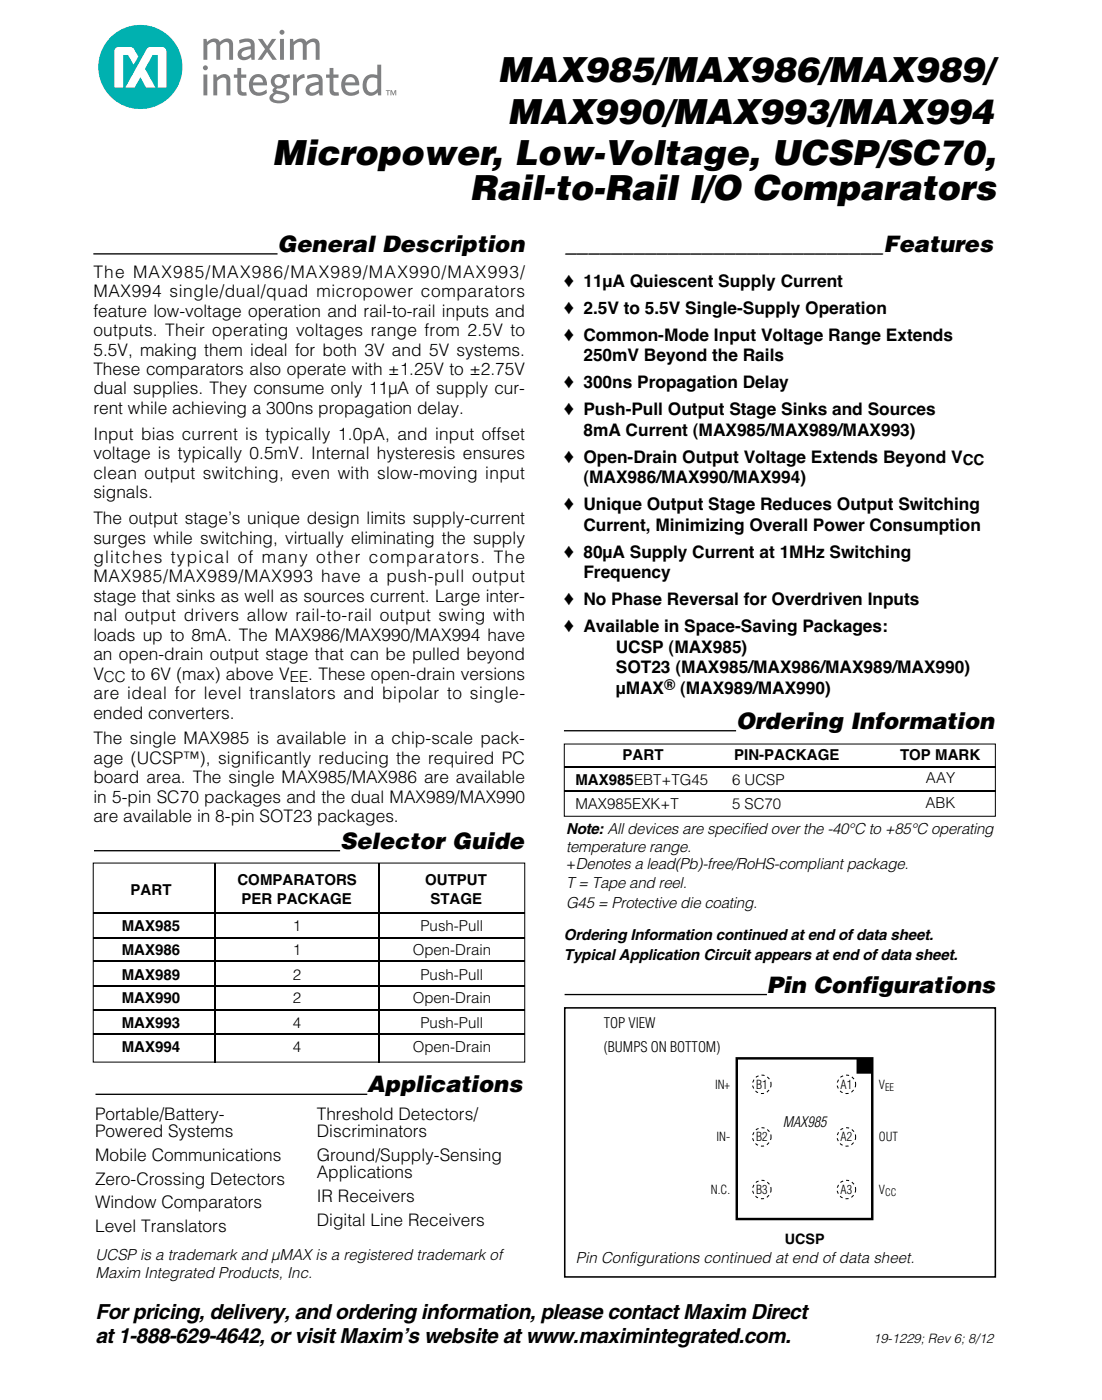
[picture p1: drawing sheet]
<svg xmlns="http://www.w3.org/2000/svg" width="216mm" height="274mm" viewBox="0 0 216 274" stroke-linecap="round" stroke-linejoin="round" font-family="sans-serif">
<defs><g id="words">
<g font-size="6.9">
<text x="97.6" y="16.2">MAX985/MAX986/MAX989/</text>
<text x="99.4" y="24.3">MAX990/MAX993/MAX994</text>
<text x="53.3" y="32.4">Micropower, Low-Voltage, UCSP/SC70,</text>
<text x="92.1" y="39.2">Rail-to-Rail I/O Comparators</text>
</g>
<g font-size="4.5">
<text x="54.4" y="49.3">General Description</text>
<text x="110.9" y="49.3">____________________________Features</text>
<text x="144.2" y="142.8">Ordering Information</text>
<text x="66.6" y="166.3">Selector Guide</text>
<text x="150.3" y="194.5">Pin Configurations</text>
<text x="72" y="214">Applications</text>
</g>
<g font-size="4.2">
<text x="18.7" y="258.5">For pricing, delivery, and ordering information, please contact Maxim Direct</text>
<text x="18.7" y="263.2">at 1-888-629-4642, or visit Maxim’s website at www.maximintegrated.com.</text>
</g>
<g font-size="3.4">
<text x="18.3" y="54.4">The MAX985/MAX986/MAX989/MAX990/MAX993/</text>
<text x="18.3" y="58.2">MAX994 single/dual/quad micropower comparators</text>
<text x="110.5" y="56.2">♦ 11µA Quiescent Supply Current</text>
<text x="18.3" y="62">feature low-voltage operation and rail-to-rail inputs and</text>
<text x="18.3" y="65.9">outputs. Their operating voltages range from 2.5V to</text>
<text x="110.5" y="61.5">♦ 2.5V to 5.5V Single-Supply Operation</text>
<text x="18.3" y="69.7">5.5V, making them ideal for both 3V and 5V systems.</text>
<text x="110.5" y="66.8">♦ Common-Mode Input Voltage Range Extends</text>
<text x="114.3" y="70.8">250mV Beyond the Rails</text>
<text x="18.3" y="73.5">These comparators also operate with ±1.25V to ±2.75V</text>
<text x="18.3" y="77.3">dual supplies. They consume only 11µA of supply cur-</text>
<text x="110.5" y="76.1">♦ 300ns Propagation Delay</text>
<text x="18.3" y="81.1">rent while achieving a 300ns propagation delay.</text>
<text x="110.5" y="81.4">♦ Push-Pull Output Stage Sinks and Sources</text>
<text x="18.3" y="86.2">Input bias current is typically 1.0pA, and input offset</text>
<text x="18.3" y="90">voltage is typically 0.5mV. Internal hysteresis ensures</text>
<text x="114.3" y="85.4">8mA Current (MAX985/MAX989/MAX993)</text>
<text x="18.3" y="93.8">clean output switching, even with slow-moving input</text>
<text x="110.5" y="90.7">♦ Open-Drain Output Voltage Extends Beyond V</text>
<text x="114.3" y="94.7">(MAX986/MAX990/MAX994)</text>
<text x="18.3" y="97.6">signals.</text>
<text x="110.5" y="100">♦ Unique Output Stage Reduces Output Switching</text>
<text x="18.3" y="102.7">The output stage’s unique design limits supply-current</text>
<text x="18.3" y="106.5">surges while switching, virtually eliminating the supply</text>
<text x="114.3" y="104">Current, Minimizing Overall Power Consumption</text>
<text x="18.3" y="110.3">glitches typical of many other comparators. The</text>
<text x="110.5" y="109.3">♦ 80µA Supply Current at 1MHz Switching</text>
<text x="114.3" y="113.3">Frequency</text>
<text x="18.3" y="114.1">MAX985/MAX989/MAX993 have a push-pull output</text>
<text x="18.3" y="117.9">stage that sinks as well as sources current. Large inter-</text>
<text x="110.5" y="118.6">♦ No Phase Reversal for Overdriven Inputs</text>
<text x="18.3" y="121.7">nal output drivers allow rail-to-rail output swing with</text>
<text x="18.3" y="125.5">loads up to 8mA. The MAX986/MAX990/MAX994 have</text>
<text x="110.5" y="123.9">♦ Available in Space-Saving Packages:</text>
<text x="18.3" y="129.4">an open-drain output stage that can be pulled beyond</text>
<text x="120.6" y="127.9">UCSP (MAX985)</text>
<text x="120.6" y="131.9">SOT23 (MAX985/MAX986/MAX989/MAX990)</text>
<text x="18.3" y="133.2">V</text>
<text x="18.3" y="137">are ideal for level translators and bipolar to single-</text>
<text x="25.7" y="133.2">to 6V (max) above V</text>
<text x="60.4" y="133.2">. These open-drain versions</text>
<text x="120.6" y="136">µMAX</text>
<text x="133.2" y="136">(MAX989/MAX990)</text>
<text x="18.3" y="140.8">ended converters.</text>
<text x="18.3" y="145.9">The single MAX985 is available in a chip-scale pack-</text>
<text x="18.3" y="149.7">age (UCSP™), significantly reducing the required PC</text>
<text x="18.3" y="153.5">board area. The single MAX985/MAX986 are available</text>
<text x="18.3" y="157.3">in 5-pin SC70 packages and the dual MAX989/MAX990</text>
<text x="18.3" y="161.1">are available in 8-pin SOT23 packages.</text>
<text x="18.6" y="219.4">Portable/Battery-</text>
<text x="62.1" y="219.4">Threshold Detectors/</text>
<text x="18.6" y="222.8">Powered Systems</text>
<text x="18.6" y="227.5">Mobile Communications</text>
<text x="62.1" y="222.8">Discriminators</text>
<text x="62.1" y="227.5">Ground/Supply-Sensing</text>
<text x="18.6" y="232.1">Zero-Crossing Detectors</text>
<text x="62.1" y="230.9">Applications</text>
<text x="18.6" y="236.8">Window Comparators</text>
<text x="62.1" y="235.5">IR Receivers</text>
<text x="18.6" y="241.4">Level Translators</text>
<text x="62.1" y="240.2">Digital Line Receivers</text>
</g>
<g font-size="3">
<text x="188.6" y="91">CC</text>
<text x="20.4" y="133.5">CC</text>
<text x="56.8" y="133.5">EE</text>
<text x="130.1" y="135.1">®</text>
<text x="110.9" y="163.4">Note: All devices are specified over the -40°C to +85°C operating</text>
<text x="110.9" y="167">temperature range.</text>
<text x="110.9" y="170.2">+Denotes a lead(Pb)-free/RoHS-compliant package.</text>
<text x="110.9" y="174.1">T = Tape and reel.</text>
<text x="110.9" y="178">G45 = Protective die coating.</text>
<text x="110.5" y="184.2">Ordering Information continued at end of data sheet.</text>
<text x="110.5" y="188.1">Typical Application Circuit appears at end of data sheet.</text>
<text x="18.7" y="250.4">Maxim Integrated Products, Inc.</text>
<text x="18.7" y="246.8">UCSP is a trademark and µMAX is a registered trademark of</text>
<text x="112.8" y="247.5">Pin Configurations continued at end of data sheet.</text>
</g>
<g font-size="2.9">
<text x="122" y="149">PART</text>
<text x="143.8" y="149">PIN-PACKAGE</text>
<text x="176.3" y="149">TOP MARK</text>
<text x="112.7" y="153.8">MAX985EBT+TG45</text>
<text x="143.4" y="153.8">6 UCSP</text>
<text x="181.4" y="153.5">AAY</text>
<text x="112.7" y="158.5">MAX985EXK+T</text>
<text x="143.4" y="158.5">5 SC70</text>
<text x="181.3" y="158.2">ABK</text>
<text x="46.5" y="173.5">COMPARATORS</text>
<text x="83.3" y="173.5">OUTPUT</text>
<text x="25.6" y="175.3">PART</text>
<text x="47.3" y="177.2">PER PACKAGE</text>
<text x="84.3" y="177.2">STAGE</text>
<text x="23.9" y="182.5">MAX985</text>
<text x="57.4" y="182.5">1</text>
<text x="82.4" y="182.5">Push-Pull</text>
<text x="23.9" y="187.2">MAX986</text>
<text x="23.9" y="192">MAX989</text>
<text x="57.4" y="187.2">1</text>
<text x="57.4" y="192">2</text>
<text x="80.9" y="187.2">Open-Drain</text>
<text x="82.4" y="192">Push-Pull</text>
<text x="23.9" y="196.6">MAX990</text>
<text x="57.4" y="196.6">2</text>
<text x="80.9" y="196.6">Open-Drain</text>
<text x="23.9" y="201.4">MAX993</text>
<text x="57.4" y="201.4">4</text>
<text x="82.4" y="201.4">Push-Pull</text>
<text x="23.9" y="206.1">MAX994</text>
<text x="57.4" y="206.1">4</text>
<text x="80.9" y="206.1">Open-Drain</text>
<text x="153.3" y="220.9">MAX985</text>
</g>
<g font-size="2.8">
<text x="118.3" y="201.5">TOP VIEW</text>
<text x="118.3" y="206.1">(BUMPS ON BOTTOM)</text>
<text x="153.7" y="243.7">UCSP</text>
</g>
<text font-size="2.6" x="171.1" y="263.2">19-1229; Rev 6; 8/12</text>
<g font-size="2.4">
<text x="140.1" y="213.3">IN+</text>
<text x="148.1" y="213.4">B1</text>
<text x="164.7" y="213.4">A1</text>
<text x="172.2" y="213.3">V</text>
<text x="140.4" y="223.6">IN-</text>
<text x="148.1" y="223.7">B2</text>
<text x="164.7" y="223.7">A2</text>
<text x="172.2" y="223.6">OUT</text>
<text x="139.3" y="234">N.C.</text>
<text x="148.1" y="234">B3</text>
<text x="164.7" y="234">A3</text>
<text x="172.2" y="234">V</text>
</g>
<g font-size="2">
<text x="173.4" y="213.7">EE</text>
<text x="173.4" y="234.4">CC</text>
</g>
</g></defs>
<circle cx="27.5" cy="13.1" r="8.2" fill="#00b1b0"/>
<path d="M28.9 9.4l-4.3 7.8h1.8l1.1-2.1 1.1 2.1h1.9l-2.1-3.7 1.5-2.7h1v6.4h1.7v-7.2a.84 .84 0 0 0-.8-.8h-2.3zM22.6 9.4l-.2 .6v7.2h1.7v-6.4h1l1.1 1.9 .9-1.6-.8-1.5-.5-.4h-2.6z" fill="#fff"/>
<g fill="#7e8082">
<path d="M41.8 14.6h.6l.1 .6a1.49 1.49 0 0 1 2.6 .1v3.4h-.7v-2.8a.71 .71 0 0 0-.5-.7 .71 .71 0 0 0-.8 .2l-.5 .5v2.8h-.8z"/>
<path d="M46.5 13.3h.7v1.3h1v.6h-1v2.3a.66 .66 0 0 0 1 .6l.1 .6-.3 .1a1.09 1.09 0 0 1-1.5-1.1v-2.5h-.7v-.6h.7z"/>
<path d="M64.6 13.3h.7v1.3h1v.6h-1v2.3a.66 .66 0 0 0 1 .6l.1 .6-.4 .1a1.09 1.09 0 0 1-1.4-1.1v-2.5h-.7v-.6h.7z"/>
<path d="M57.4 14.6h.6l.2 .8 .2-.2a1.71 1.71 0 0 1 1.2-.7l.1 .7a1.85 1.85 0 0 0-1.5 1.1v2.4h-.8z"/>
<path d="M39.9 7.6h.6l.1 .6a1.48 1.48 0 0 1 2.5 0 1.47 1.47 0 0 1 2.5 .1l.1 3.4h-.8v-2.8a.68 .68 0 0 0-.4-.7 .68 .68 0 0 0-.8 .2l-.6 .5v2.8h-.7v-2.8a.68 .68 0 0 0-.4-.7 .68 .68 0 0 0-.8 .2l-.6 .5v2.8h-.7z"/>
<path d="M56.8 7.6h.6l.1 .6a1.48 1.48 0 0 1 2.5 0 1.47 1.47 0 0 1 2.6 .1v3.4h-.8v-2.8a.68 .68 0 0 0-.4-.7 .68 .68 0 0 0-.7 .2l-.6 .5v2.8h-.8v-2.8a.68 .68 0 0 0-.4-.7 .68 .68 0 0 0-.8 .2l-.5 .5v2.8h-.8z"/>
<path d="M50.5 7.6h.9l.9 1.4 1-1.4h.8l-1.3 2 1.4 2.1h-.8l-1.1-1.5-1 1.5h-.8l1.4-2.1z"/>
<path d="M39.8 13.3a.48 .48 0 0 1 .9 0 .48 .48 0 0 1-.9 0zM39.9 14.6h.7v4.1h-.7z"/>
<path d="M49.3 15.1a1.78 1.78 0 0 1 2.1-.4 1.78 1.78 0 0 1 .9 2h-2.8a1.36 1.36 0 0 0 .8 1.4 1.36 1.36 0 0 0 1.6-.3l.3-.3 .1 .7a2.27 2.27 0 0 1-3.3-.3 2.78 2.78 0 0 1 .3-2.8zM49.9 15.4l-.3 .8h1.9a.96 .96 0 0 0-.5-1 .96 .96 0 0 0-1.1 .2z"/>
<path d="M53.4 15.1a1.76 1.76 0 0 1 2.3-.2l1-.4 .1 .7-.8 .1a1.44 1.44 0 0 1-.2 1.6 1.44 1.44 0 0 1-1.5 .4l-.1 .4 1.1 .2a1.38 1.38 0 0 1 1.4 1.1 1.66 1.66 0 0 1-2 1.3 1.68 1.68 0 0 1-1.9-1.1 1.28 1.28 0 0 1 .8-1.1l-.1-.1a.54 .54 0 0 1 .3-.8 1.36 1.36 0 0 1-.4-2.1zM53.7 18.7l-.2 .4a1.6 1.6 0 0 0 2.4 .2l.1-.2a1.38 1.38 0 0 0-1.5-.7h-.3zM53.8 15.9a.86 .86 0 0 0 1.7 0 .86 .86 0 0 0-1.7 0z"/>
<path d="M60.1 14.9l1.2-.4a1.37 1.37 0 0 1 1.9 1.3v2.9h-.6l-.1-.6a1.54 1.54 0 0 1-2.6-.1 1.34 1.34 0 0 1 1.1-1.7l1.4-.3a.78 .78 0 0 0-.3-.8 .78 .78 0 0 0-.8 0l-1.1 .3zM60.8 17.1a.62 .62 0 0 0-.1 .8 .62 .62 0 0 0 .9 .2l.8-.5v-1l-.7 .1z"/>
<path d="M67.4 15.1a1.78 1.78 0 0 1 2.1-.4 1.78 1.78 0 0 1 .9 2h-2.8a1.36 1.36 0 0 0 .8 1.4 1.36 1.36 0 0 0 1.5-.3l.4-.3 .1 .7a2.27 2.27 0 0 1-3.3-.3 2.78 2.78 0 0 1 .3-2.8zM68 15.4l-.4 .8h2a.96 .96 0 0 0-.5-1 .96 .96 0 0 0-1.1 .2z"/>
<path d="M73.9 12.7h.8v6h-.6l-.1-.6a1.65 1.65 0 0 1-2 .5 1.65 1.65 0 0 1-1-1.8 2 2 0 0 1 2.9-2.1zM72.2 15.4a1.85 1.85 0 0 0 .3 2.6 1.26 1.26 0 0 0 1.4-.6v-2l-1-.2z"/>
<path d="M46.8 7.9l1.2-.3a1.37 1.37 0 0 1 1.9 1.3v2.8h-.6l-.1-.5a1.54 1.54 0 0 1-2.6-.2 1.34 1.34 0 0 1 1.1-1.7l1.4-.2a.78 .78 0 0 0-.3-.8 .78 .78 0 0 0-.8-.1l-1.1 .3zM47.5 10.1a.62 .62 0 0 0-.1 .9 .62 .62 0 0 0 .8 .1l.9-.5v-1l-.7 .2z"/>
<path d="M54.8 6.3a.48 .48 0 0 1 .9 0 .48 .48 0 0 1-.9 0zM54.9 7.6h.7v4.1h-.7z"/>
<path d="M75.6 17.7h.8v.1h-.3v.9h-.2v-.9h-.3zM76.5 17.7h.3l.3 .7 .3-.7h.2v1h-.1v-.8l-.4 .8h-.1l-.3-.8v.8h-.2z"/>
</g>
<path d="M18.3 49.7h36.1M110.6 194.9h39.7" fill="none" stroke="#000" stroke-width=".26"/>
<path d="M144.3 207.4h26.6v31.5h-26.6z" fill="none" stroke="#000" stroke-width=".48"/>
<g fill="none" stroke="#000" stroke-width=".2" stroke-dasharray=".6 .6" stroke-linecap="butt">
<circle cx="149.3" cy="212.5" r="1.81"/>
<circle cx="165.8" cy="212.5" r="1.81"/>
<circle cx="149.3" cy="233.1" r="1.81"/>
<circle cx="149.3" cy="222.8" r="1.81"/>
<circle cx="165.8" cy="233.1" r="1.81"/>
<circle cx="165.8" cy="222.8" r="1.81"/>
</g>
<path d="M168 207.5h2.7v2.7h-2.7z" fill="#000"/>
<path d="M168 207.5h2.7v2.7h-2.7z" fill="none" stroke="#000" stroke-width=".4"/>
<path d="M110.6 197.5h84.4v52.7h-84.4z" fill="none" stroke="#000" stroke-width=".3"/>
<path d="M110.5 139.6h84.6v5.4h-84.6z" fill="#fff"/>
<path d="M110.5 143.2h33.7" fill="none" stroke="#000" stroke-width=".26"/>
<g fill="#fff">
<path d="M110.5 182.1h84.6v6.9h-84.6z"/>
<path d="M18.2 216.6h84.7v26.5h-84.7z"/>
<path d="M110.6 145.8h84.4v14.1h-84.4z"/>
</g>
<path d="M110.5 150.3h84.6M110.5 155h84.6M110.6 145.8h84.4v14.1h-84.4z" fill="none" stroke="#000" stroke-width=".2"/>
<path d="M18.7 214.4h53.3" fill="none" stroke="#000" stroke-width=".26"/>
<path d="M18.4 163.1h84.5v5h-84.5z" fill="#fff"/>
<path d="M18.4 166.7h48.2" fill="none" stroke="#000" stroke-width=".26"/>
<path d="M18.3 169.1h84.5v39h-84.5z" fill="#fff"/>
<path d="M41.9 169.1h.2v.3h-.2zM74.2 169.1h.2v.3h-.2zM41.9 207.2h.2v1h-.2zM74.2 207.2h.2v1h-.2z" fill="#000"/>
<g fill="none" stroke="#000" stroke-width=".2">
<path d="M18.2 178.9h84.7M18.3 169.1h84.5v39h-84.5zM42 169.4v9.4M42 179v4.5M74.3 169.4v9.4M74.3 179v4.5M18.2 183.7h84.7M18.2 188.4h84.7M18.2 193.2h84.7M18.2 197.8h84.7M42 183.8v4.5M42 188.5v4.5"/>
<path d="M42 193.3v4.4M42 197.9v4.5M74.3 183.8v4.5M74.3 188.5v4.5M74.3 193.3v4.4M74.3 197.9v4.5M18.2 202.6h84.7M42 202.7v4.5M74.3 202.7v4.5"/>
</g>
<use href="#words"/>
</svg>
